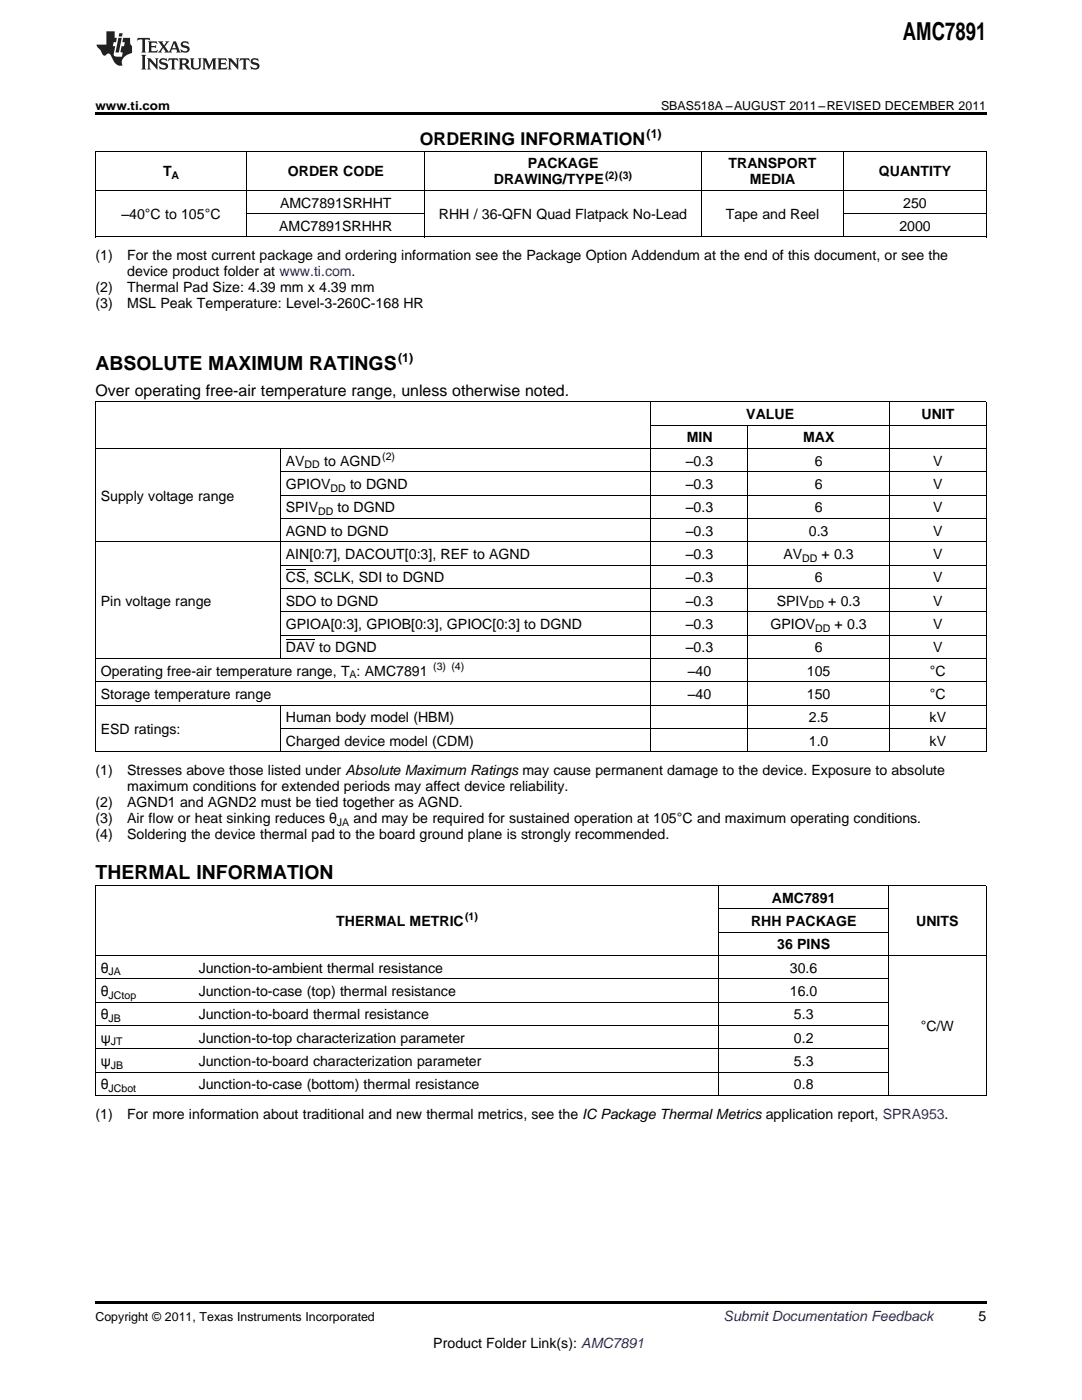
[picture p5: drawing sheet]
<svg xmlns="http://www.w3.org/2000/svg" width="216mm" height="279mm" viewBox="0 0 216 279" stroke-linecap="round" stroke-linejoin="round" font-family="sans-serif">
<defs><g id="words">
<text font-size="4.9" x="180.2" y="7.9">AMC7891</text>
<g font-size="3.9">
<text x="19" y="73.8">ABSOLUTE MAXIMUM RATINGS</text>
<text x="19" y="175.5">THERMAL INFORMATION</text>
</g>
<text font-size="3.5" x="83.8" y="28.9">ORDERING INFORMATION</text>
<text font-size="3.2" x="19" y="79">Over operating free-air temperature range, unless otherwise noted.</text>
<g font-size="2.8">
<text x="32.5" y="35.2">T</text>
<text x="57.4" y="35.2">ORDER CODE</text>
<text x="105.3" y="33.6">PACKAGE</text>
<text x="145.4" y="33.6">TRANSPORT</text>
<text x="175.4" y="35.2">QUANTITY</text>
<text x="55.9" y="41.4">AMC7891SRHHT</text>
<text x="98.5" y="36.8">DRAWING/TYPE</text>
<text x="149.6" y="36.8">MEDIA</text>
<text x="180.2" y="41.4">250</text>
<text x="24.2" y="43.7">–40°C to 105°C</text>
<text x="55.7" y="46.1">AMC7891SRHHR</text>
<text x="87.6" y="43.7">RHH / 36-QFN Quad Flatpack No-Lead</text>
<text x="144.9" y="43.7">Tape and Reel</text>
<text x="179.5" y="46.1">2000</text>
<text x="19" y="51.9">(1)</text>
<text x="25.4" y="51.9">For the most current package and ordering information see the Package Option Addendum at the end of this document, or see the</text>
<text x="19" y="58.3">(2)</text>
<text x="25.4" y="58.3">Thermal Pad Size: 4.39 mm x 4.39 mm</text>
<text x="25.4" y="55.1">device product folder at www.ti.com.</text>
<text x="19" y="61.5">(3)</text>
<text x="25.4" y="61.5">MSL Peak Temperature: Level-3-260C-168 HR</text>
<text x="148.9" y="83.6">VALUE</text>
<text x="183.9" y="83.6">UNIT</text>
<text x="137" y="88.3">MIN</text>
<text x="160.2" y="88.3">MAX</text>
<text x="57" y="92.9">AV</text>
<text x="64.7" y="92.9">to AGND</text>
<text x="136.8" y="92.9">–0.3</text>
<text x="162.6" y="92.9">6</text>
<text x="186.2" y="92.9">V</text>
<text x="20.1" y="99.9">Supply voltage range</text>
<text x="57" y="97.6">GPIOV</text>
<text x="69.8" y="97.6">to DGND</text>
<text x="136.8" y="97.6">–0.3</text>
<text x="162.6" y="97.6">6</text>
<text x="186.2" y="97.6">V</text>
<text x="57" y="102.2">SPIV</text>
<text x="57" y="106.9">AGND to DGND</text>
<text x="67.3" y="102.2">to DGND</text>
<text x="136.8" y="102.2">–0.3</text>
<text x="136.8" y="106.9">–0.3</text>
<text x="161.4" y="106.9">0.3</text>
<text x="162.6" y="102.2">6</text>
<text x="186.2" y="102.2">V</text>
<text x="186.2" y="106.9">V</text>
<text x="57" y="111.5">AIN[0:7], DACOUT[0:3], REF to AGND</text>
<text x="136.8" y="111.5">–0.3</text>
<text x="156.3" y="111.5">AV</text>
<text x="163.9" y="111.5">+ 0.3</text>
<text x="186.2" y="111.5">V</text>
<text x="57" y="116.2">CS, SCLK, SDI to DGND</text>
<text x="136.8" y="116.2">–0.3</text>
<text x="162.6" y="116.2">6</text>
<text x="186.2" y="116.2">V</text>
<text x="20.1" y="120.9">Pin voltage range</text>
<text x="57" y="120.9">SDO to DGND</text>
<text x="57" y="125.5">GPIOA[0:3], GPIOB[0:3], GPIOC[0:3] to DGND</text>
<text x="136.8" y="120.9">–0.3</text>
<text x="136.8" y="125.5">–0.3</text>
<text x="153.7" y="125.5">GPIOV</text>
<text x="155" y="120.9">SPIV</text>
<text x="165.3" y="120.9">+ 0.3</text>
<text x="166.5" y="125.5">+ 0.3</text>
<text x="186.2" y="120.9">V</text>
<text x="186.2" y="125.5">V</text>
<text x="57" y="130.2">DAV to DGND</text>
<text x="136.8" y="130.2">–0.3</text>
<text x="162.6" y="130.2">6</text>
<text x="186.2" y="130.2">V</text>
<text x="20.1" y="134.8">Operating free-air temperature range, T : AMC7891</text>
<text x="137.2" y="134.8">–40</text>
<text x="161" y="134.8">105</text>
<text x="185.6" y="134.8">°C</text>
<text x="20.1" y="139.5">Storage temperature range</text>
<text x="137.2" y="139.5">–40</text>
<text x="161" y="139.5">150</text>
<text x="185.6" y="139.5">°C</text>
<text x="20.1" y="146.5">ESD ratings:</text>
<text x="57" y="144.1">Human body model (HBM)</text>
<text x="57" y="148.8">Charged device model (CDM)</text>
<text x="161.4" y="144.1">2.5</text>
<text x="161.4" y="148.8">1.0</text>
<text x="185.5" y="144.1">kV</text>
<text x="185.5" y="148.8">kV</text>
<text x="19" y="154.7">(1)</text>
<text x="25.4" y="154.7">Stresses above those listed under Absolute Maximum Ratings may cause permanent damage to the device. Exposure to absolute</text>
<text x="19" y="161">(2)</text>
<text x="25.4" y="161">AGND1 and AGND2 must be tied together as AGND.</text>
<text x="25.4" y="157.8">maximum conditions for extended periods may affect device reliability.</text>
<text x="19" y="164.2">(3)</text>
<text x="19" y="167.4">(4)</text>
<text x="25.4" y="164.2">Air flow or heat sinking reduces θ</text>
<text x="25.4" y="167.4">Soldering the device thermal pad to the board ground plane is strongly recommended.</text>
<text x="70.6" y="164.2">and may be required for sustained operation at 105°C and maximum operating conditions.</text>
<text x="67.1" y="184.8">THERMAL METRIC</text>
<text x="149.9" y="184.8">RHH PACKAGE</text>
<text x="154" y="180.1">AMC7891</text>
<text x="182.8" y="184.8">UNITS</text>
<text x="155.1" y="189.4">36 PINS</text>
<text x="20.1" y="194.1">θ</text>
<text x="39.7" y="194.1">Junction-to-ambient thermal resistance</text>
<text x="157.6" y="194.1">30.6</text>
<text x="20.1" y="198.8">θ</text>
<text x="20.1" y="203.4">θ</text>
<text x="39.7" y="198.8">Junction-to-case (top) thermal resistance</text>
<text x="39.7" y="203.4">Junction-to-board thermal resistance</text>
<text x="157.6" y="198.8">16.0</text>
<text x="158.4" y="203.4">5.3</text>
<text x="20.1" y="208.1">ψ</text>
<text x="39.7" y="208.1">Junction-to-top characterization parameter</text>
<text x="158.4" y="208.1">0.2</text>
<text x="183.7" y="205.7">°C/W</text>
<text x="20.1" y="212.7">ψ</text>
<text x="39.7" y="212.7">Junction-to-board characterization parameter</text>
<text x="158.4" y="212.7">5.3</text>
<text x="20.1" y="217.4">θ</text>
<text x="39.7" y="217.4">Junction-to-case (bottom) thermal resistance</text>
<text x="158.4" y="217.4">0.8</text>
<text x="19" y="223.2">(1)</text>
<text x="25.4" y="223.2">For more information about traditional and new thermal metrics, see the IC Package Thermal Metrics application report, SPRA953.</text>
<text x="195.3" y="263.6">5</text>
<text x="86.5" y="269">Product Folder Link(s): AMC7891</text>
</g>
<text font-size="2.8" fill="#0000c8" x="144.4" y="263.6">Submit Documentation Feedback</text>
<g font-size="2.5">
<text x="19" y="21.9">www.ti.com</text>
<text x="131.9" y="21.9">SBAS518A –AUGUST 2011–REVISED DECEMBER 2011</text>
<text x="129" y="27.5">(1)</text>
<text x="79.4" y="72.2">(1)</text>
<text x="19" y="263.6">Copyright © 2011, Texas Instruments Incorporated</text>
</g>
<g font-size="2.1">
<text x="34.2" y="35.7">A</text>
<text x="120.7" y="35.6">(2)(3)</text>
<text x="60.8" y="93.5">DD</text>
<text x="76.3" y="91.8">(2)</text>
<text x="66" y="98.1">DD</text>
<text x="63.5" y="102.8">DD</text>
<text x="160.1" y="112.1">DD</text>
<text x="161.4" y="121.4">DD</text>
<text x="162.7" y="126.1">DD</text>
<text x="69.7" y="135.4">A</text>
<text x="86.4" y="133.7">(3) (4)</text>
<text x="67.2" y="164.7">JA</text>
<text x="92.8" y="183.7">(1)</text>
<text x="21.7" y="194.7">JA</text>
<text x="21.7" y="199.3">JCtop</text>
<text x="21.7" y="204">JB</text>
<text x="22.1" y="208.6">JT</text>
<text x="22.1" y="213.3">JB</text>
<text x="21.7" y="217.9">JCbot</text>
</g>
</g></defs>
<g fill="#231f20">
<path d="M27.5 7.6l-.1 .5 .4-.2h.6v.1v2.1l-.2 .4h1l-.3-.4v-2.1l.1-.1h.5l.5 .2-.2-.5zM29.5 8.3l.2 .3v1.5l-.2 .4h1.8l.2-.6a1.04 1.04 0 0 1-1.3 .2v-.7h.6l.3 .2v-.6l-.3 .2h-.6v-.6l.8-.1 .4 .3-.2-.5zM31.5 8.3l.9 1.1-.9 1.1h.8l-.2-.2 .5-.7 .4 .7-.2 .2h1.5l-.1-.2 .1-.4h.9l.1 .4-.2 .2h1l-.3-.3-.7-1.9h-.5l-.9 2-.8-1 .9-1h-.8l.1 .3-.3 .5-.4-.6 .2-.2zM34.7 8.6l.4 1h-.7zM36.3 8.4a.63 .63 0 0 0-.2 .7 .63 .63 0 0 0 .6 .4l.6 .2 .1 .2a.75 .75 0 0 1-.7 .4 .75 .75 0 0 1-.6-.5l.1 .7 .1-.1a1.11 1.11 0 0 0 1.5-.6 1.13 1.13 0 0 0-1.2-.8l-.1-.4a1.04 1.04 0 0 1 1.2 .2l-.2-.5-.1 .1-.5-.2zM28.2 10.9l.2 .4v2.2l-.2 .4h1l-.3-.4v-2.2l.3-.4zM29.3 11.6l.3 .4v1.5l-.3 .4h.8l-.2-.4v-1.3l1.5 1.7v-1.9l.2-.4h-.7l.2 .4v.9l-1.1-1.3zM32 11.8a.62 .62 0 0 0-.2 .7 .62 .62 0 0 0 .6 .4l.6 .1 .1 .3a.76 .76 0 0 1-.7 .3 .76 .76 0 0 1-.6-.4l.1 .7 .1-.1a1.11 1.11 0 0 0 1.5-.6 1.13 1.13 0 0 0-1.2-.8l-.1-.4a1.04 1.04 0 0 1 1.2 .2l-.2-.6-.1 .1-.5-.1zM33.7 11.6l-.2 .6a.61 .61 0 0 1 .8-.3v1.6l-.2 .4h.9l-.2-.4v-1.6a.63 .63 0 0 1 .8 .3l-.2-.6zM35.6 11.6l.3 .4v1.5l-.3 .4h1l-.2-.2v-.8l.5 .2a.76 .76 0 0 0 1.2 .7l-1-1a.58 .58 0 0 0 .6-.5 .58 .58 0 0 0-.5-.6zM36.4 11.9h.1a.45 .45 0 0 1 .5 .1 .45 .45 0 0 1 .1 .5l-.7 .2zM37.9 11.6l.2 .2a2.17 2.17 0 0 0 .3 1.9 .99 .99 0 0 0 1.6-.6v-1.1l.2-.4h-.7l.2 .2a1.92 1.92 0 0 1-.2 1.8 .6 .6 0 0 1-.9-.5v-1.1l.2-.4zM40.4 11.6l.2 .4v1.5l-.2 .4h.7l-.2-.4v-1.4l.8 1.8 .8-1.8v1.4l-.2 .4h.9l-.2-.4v-1.5l.2-.4h-.8l-.6 1.5-.6-1.5zM43.4 11.6l.2 .4v1.5l-.2 .4h1.8l.2-.6a1.04 1.04 0 0 1-1.3 .1v-.6h.5l.4 .2v-.6l-.4 .2h-.5v-.7h.8l.3 .3-.1-.6zM45.5 11.6l.2 .4v1.5l-.2 .4h.7l-.2-.4v-1.3l1.5 1.7v-1.9l.2-.4h-.7l.2 .4v.9l-1.1-1.3zM47.9 11.6l-.1 .6a.61 .61 0 0 1 .8-.3v1.6l-.3 .4h1l-.3-.4 .1-1.6a.63 .63 0 0 1 .7 .3l-.1-.6zM50.2 11.8a.62 .62 0 0 0-.2 .7 .62 .62 0 0 0 .6 .4l.6 .1 .2 .3a.76 .76 0 0 1-.8 .3 .76 .76 0 0 1-.6-.4l.1 .7 .2-.1a1.11 1.11 0 0 0 1.5-.6 1.13 1.13 0 0 0-1.3-.8l-.1-.4a1.04 1.04 0 0 1 1.2 .2l-.1-.6-.2 .1-.5-.1z"/>
<path d="M21.2 6.3v2.6h-1.9l.1 .4 .7 .9a.91 .91 0 0 0 1 .8 .56 .56 0 0 1 .5-.3 .56 .56 0 0 1 .5 .3l.4 .8a1.53 1.53 0 0 0 1.9 1.2 1.54 1.54 0 0 1 1-2.1l.9-.3v-1.4a1.52 1.52 0 0 1-.3-1.6h-1.4l-.2 .8h.5l-.2 .8h-.4l-.2 1v.2l.4 .1-.2 .8a1.93 1.93 0 0 1-1.6-.3l.3-1.8h-.5l.2-.8h.4l.2-.8h-.4v-1.3zM23.6 7.6l-.6 2.9h.7l.6-2.9zM23.8 6.6l-.1 .7h.6l.2-.7z"/>
</g>
<path d="M19 22.5h177.8v.5h-177.8zM19 259.7h177.8v.5h-177.8z" fill="#000"/>
<g fill="none" stroke="#000" stroke-width=".2">
<path d="M19 38h177.8M19 30.1h177.8M19.1 30.2v17.1M49.2 30.2v17.1M84.8 30.2v17.1M139.9 30.2v17.1M168.3 30.2v17.1M196.8 30.2v17.1M19 47.3h177.8M49.2 42.6h35.6M168.4 42.6h28.4M19 89.5h177.8"/>
<path d="M19 80.2h177.8M19.1 80.2v69.9M55.9 89.5v41.9M56 98.8h140.8M56 94.1h140.8M129.9 80.2v69.9M129.9 84.8h66.9M149.2 84.9v65.2M177.4 80.2v69.9M196.8 80.2v69.9M19 108.1h177.8M56 117.4h140.8"/>
<path d="M56 112.8h140.8M56 103.5h140.8M57 113.7h4M19 136h177.8M19 131.4h177.8M56 126.7h140.8M56 122.1h140.8M57 127.7h5.8M19 150h177.8M19 140.7h177.8M55.9 140.8v9.3M56 145.4h140.8"/>
<path d="M19 176.7h177.8M19.1 176.7v42M143.5 176.7v42M177.2 176.7v42M196.8 176.7v42M19 200h158.3M19 195.3h158.3M19 190.7h177.8M143.5 186h33.8M143.5 181.3h33.8M19 218.6h177.8M19 213.9h158.3"/>
<path d="M19 209.3h158.3M19 204.6h158.3"/>
</g>
<use href="#words"/>
</svg>
